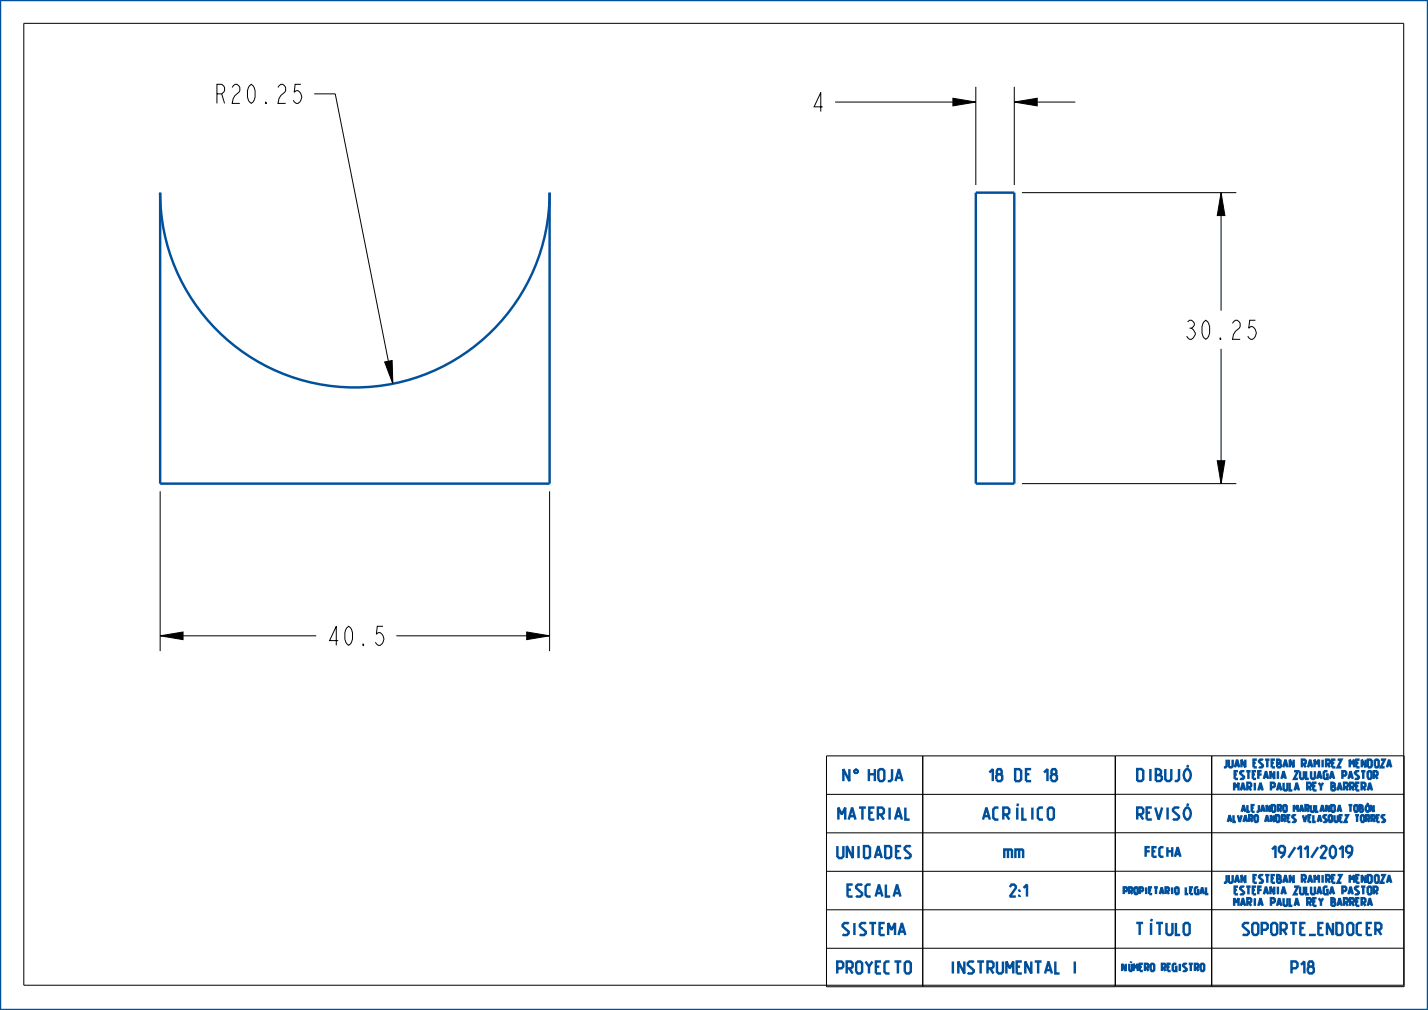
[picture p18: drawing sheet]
<svg xmlns="http://www.w3.org/2000/svg" width="297mm" height="210mm" viewBox="0 0 297 210" stroke-linecap="round" stroke-linejoin="round" font-family="sans-serif">
<defs><g id="words">
<g font-size="5.2">
<text x="44.3" y="21.5">R20.25</text>
<text x="168.5" y="23.2">4</text>
<text x="246" y="70.6">30.25</text>
<text x="67.8" y="134.2">40.5</text>
</g>
<g font-size="3.3" fill="#00509b">
<text x="175.2" y="162.4">N</text>
<text x="180.6" y="162.4">HOJA</text>
<text x="205.1" y="162.4">18 DE 18</text>
<text x="236.1" y="162.4">DIBUJÓ</text>
<text x="174.1" y="170.4">MATERIAL</text>
<text x="204.1" y="170.4">ACRÍLICO</text>
<text x="236.1" y="170.4">REVISÓ</text>
<text x="174.1" y="178.4">UNIDADES</text>
<text x="209" y="178.4">mm</text>
<text x="263.3" y="178.4">19/11/2019</text>
<text x="176" y="186.4">ESCALA</text>
<text x="209" y="186.4">2:1</text>
<text x="175.1" y="194.4">SISTEMA</text>
<text x="236.1" y="194.4">TÍTULO</text>
<text x="258.4" y="194.4">SOPORTE_ENDOCER</text>
<text x="174.1" y="202.4">PROYECTO</text>
<text x="197.3" y="202.4">INSTRUMENTAL I</text>
<text x="268.1" y="202.4">P18</text>
</g>
<text font-size="2.6" fill="#00509b" x="238.1" y="178.1">FECHA</text>
<g font-size="2.1" fill="#00509b">
<text x="254.6" y="159.6">JUAN ESTEBAN RAMIREZ MENDOZA</text>
<text x="256.9" y="162">ESTEFANIA ZULUAGA PASTOR</text>
<text x="256.9" y="164.4">MARIA PAULA REY BARRERA</text>
<text x="254.6" y="183.6">JUAN ESTEBAN RAMIREZ MENDOZA</text>
<text x="256.9" y="186">ESTEFANIA ZULUAGA PASTOR</text>
<text x="256.9" y="188.4">MARIA PAULA REY BARRERA</text>
</g>
<text font-size="2" fill="#00509b" x="233.2" y="201.9">NÚMERO REGISTRO</text>
<g font-size="1.8" fill="#00509b">
<text x="255.5" y="170.9">ALVARO ANDRES VELASQUEZ TORRES</text>
<text x="258.4" y="168.8">ALEJANDRO MARULANDA TOBÓN</text>
<text x="233.4" y="185.9">PROPIETARIO LEGAL</text>
</g>
</g></defs>
<path d="M198.2 20.4l4.8 .8-4.8 .8zM211 21.2l4.7-.8v1.6zM254 40.1l.8 4.7h-1.6zM80 75.3l1.6-.3 .1 4.8zM253.2 95.8h1.6l-.8 4.8zM33.3 132.2l4.8-.8v1.6zM109.5 131.4l4.8 .8-4.8 .8z" fill="#000"/>
<path d="M198.2 20.4l4.8 .8-4.8 .8zM211 21.2l4.7-.8v1.6zM254 40.1l.8 4.7h-1.6zM80 75.3l1.6-.3 .1 4.8zM253.2 95.8h1.6l-.8 4.8zM33.3 132.2l4.8-.8v1.6zM109.5 131.4l4.8 .8-4.8 .8z" fill="none" stroke="#000" stroke-width=".21"/>
<path d="M177.9 159.9h.3z" fill="#00509b"/>
<path d="M177.9 159.9h.3z" fill="none" stroke="#00509b" stroke-width=".21"/>
<path d="M177.8 160l.4-.1z" fill="#00509b"/>
<path d="M177.8 160l.4-.1z" fill="none" stroke="#00509b" stroke-width=".21"/>
<path d="M177.8 160h.5z" fill="#00509b"/>
<path d="M177.8 160h.5z" fill="none" stroke="#00509b" stroke-width=".21"/>
<path d="M177.7 160.1l.6-.1z" fill="#00509b"/>
<path d="M177.7 160.1l.6-.1z" fill="none" stroke="#00509b" stroke-width=".21"/>
<path d="M177.7 160.1h.7z" fill="#00509b"/>
<path d="M177.7 160.1h.7z" fill="none" stroke="#00509b" stroke-width=".21"/>
<path d="M177.7 160.1h.7z" fill="#00509b"/>
<path d="M177.7 160.1h.7z" fill="none" stroke="#00509b" stroke-width=".21"/>
<path d="M178 160.1h.4z" fill="#00509b"/>
<path d="M178 160.1h.4z" fill="none" stroke="#00509b" stroke-width=".21"/>
<path d="M178.1 160.1h.3z" fill="#00509b"/>
<path d="M178.1 160.1h.3z" fill="none" stroke="#00509b" stroke-width=".21"/>
<path d="M178.2 160.2h.2z" fill="#00509b"/>
<path d="M178.2 160.2h.2z" fill="none" stroke="#00509b" stroke-width=".21"/>
<path d="M178.2 160.2h.2z" fill="#00509b"/>
<path d="M178.2 160.2h.2z" fill="none" stroke="#00509b" stroke-width=".21"/>
<path d="M178.2 160.2h.2z" fill="#00509b"/>
<path d="M178.2 160.2h.2z" fill="none" stroke="#00509b" stroke-width=".21"/>
<path d="M178.3 160.2h.1l.1 .1z" fill="#00509b"/>
<path d="M178.3 160.2h.1l.1 .1z" fill="none" stroke="#00509b" stroke-width=".21"/>
<path d="M178.3 160.2l.2 .1z" fill="#00509b"/>
<path d="M178.3 160.2l.2 .1z" fill="none" stroke="#00509b" stroke-width=".21"/>
<path d="M178.3 160.3h.2z" fill="#00509b"/>
<path d="M178.3 160.3h.2z" fill="none" stroke="#00509b" stroke-width=".21"/>
<path d="M178.3 160.4l.2-.1v.1z" fill="#00509b"/>
<path d="M178.3 160.4l.2-.1v.1z" fill="none" stroke="#00509b" stroke-width=".21"/>
<path d="M178.3 160.4h.2z" fill="#00509b"/>
<path d="M178.3 160.4h.2z" fill="none" stroke="#00509b" stroke-width=".21"/>
<path d="M178.3 160.5l.2-.1v.1z" fill="#00509b"/>
<path d="M178.3 160.5l.2-.1v.1z" fill="none" stroke="#00509b" stroke-width=".21"/>
<path d="M178.3 160.5h.2z" fill="#00509b"/>
<path d="M178.3 160.5h.2z" fill="none" stroke="#00509b" stroke-width=".21"/>
<path d="M178.3 160.5h.2z" fill="#00509b"/>
<path d="M178.3 160.5h.2z" fill="none" stroke="#00509b" stroke-width=".21"/>
<path d="M178.2 160.6l.3-.1z" fill="#00509b"/>
<path d="M178.2 160.6l.3-.1z" fill="none" stroke="#00509b" stroke-width=".21"/>
<path d="M178.2 160.6l.3-.1z" fill="#00509b"/>
<path d="M178.2 160.6l.3-.1z" fill="none" stroke="#00509b" stroke-width=".21"/>
<path d="M178.1 160.7l.3-.1z" fill="#00509b"/>
<path d="M178.1 160.7l.3-.1z" fill="none" stroke="#00509b" stroke-width=".21"/>
<path d="M177.7 160.7l.7-.1z" fill="#00509b"/>
<path d="M177.7 160.7l.7-.1z" fill="none" stroke="#00509b" stroke-width=".21"/>
<path d="M177.7 160.7l.7-.1z" fill="#00509b"/>
<path d="M177.7 160.7l.7-.1z" fill="none" stroke="#00509b" stroke-width=".21"/>
<path d="M177.7 160.7h.7z" fill="#00509b"/>
<path d="M177.7 160.7h.7z" fill="none" stroke="#00509b" stroke-width=".21"/>
<path d="M177.8 160.8l.6-.1z" fill="#00509b"/>
<path d="M177.8 160.8l.6-.1z" fill="none" stroke="#00509b" stroke-width=".21"/>
<path d="M177.8 160.8h.5z" fill="#00509b"/>
<path d="M177.8 160.8h.5z" fill="none" stroke="#00509b" stroke-width=".21"/>
<path d="M177.9 160.8h.4z" fill="#00509b"/>
<path d="M177.9 160.8h.4z" fill="none" stroke="#00509b" stroke-width=".21"/>
<path d="M178 160.8h.3z" fill="#00509b"/>
<path d="M178 160.8h.3z" fill="none" stroke="#00509b" stroke-width=".21"/>
<path d="M0 0h297v210h-297zM33.3 40.1a40.5 40.5 0 0 0 40.5 40.5 40.5 40.5 0 0 0 40.5-40.5v60.5h-81zM203 40.1h8v60.5h-8z" fill="none" stroke="#00509b" stroke-width=".51"/>
<g fill="none" stroke="#000" stroke-width=".21">
<path d="M4.9 4.9h287v200h-287zM65.4 19.5h4.3l12 60.3M203 18v20.5M211 18v20.5M173.7 21.2h29.3M211 21.2h12.7M212.5 40.1h44.6M254 40.1v24.5M254 72.5v28.1M33.3 102.1v33.3M114.3 102.1v33.3M212.5 100.6h44.6"/>
<path d="M33.3 132.2h32.5M82.4 132.2h31.9M171.9 157.2h60v48h-60zM191.9 157.2v48M252 157.1v48h-20v-48l60 .1v48h-40v-48M231.9 173.2h-60M231.9 165.2h-60M232 165.1l60 .1M232 173.1l60 .1M231.9 181.2h-60M231.9 189.2h-60M231.9 197.2h-60"/>
<path d="M232 181.1l60 .1M232 189.1l60 .1M232 197.1l60 .1"/>
</g>
<use href="#words"/>
</svg>
